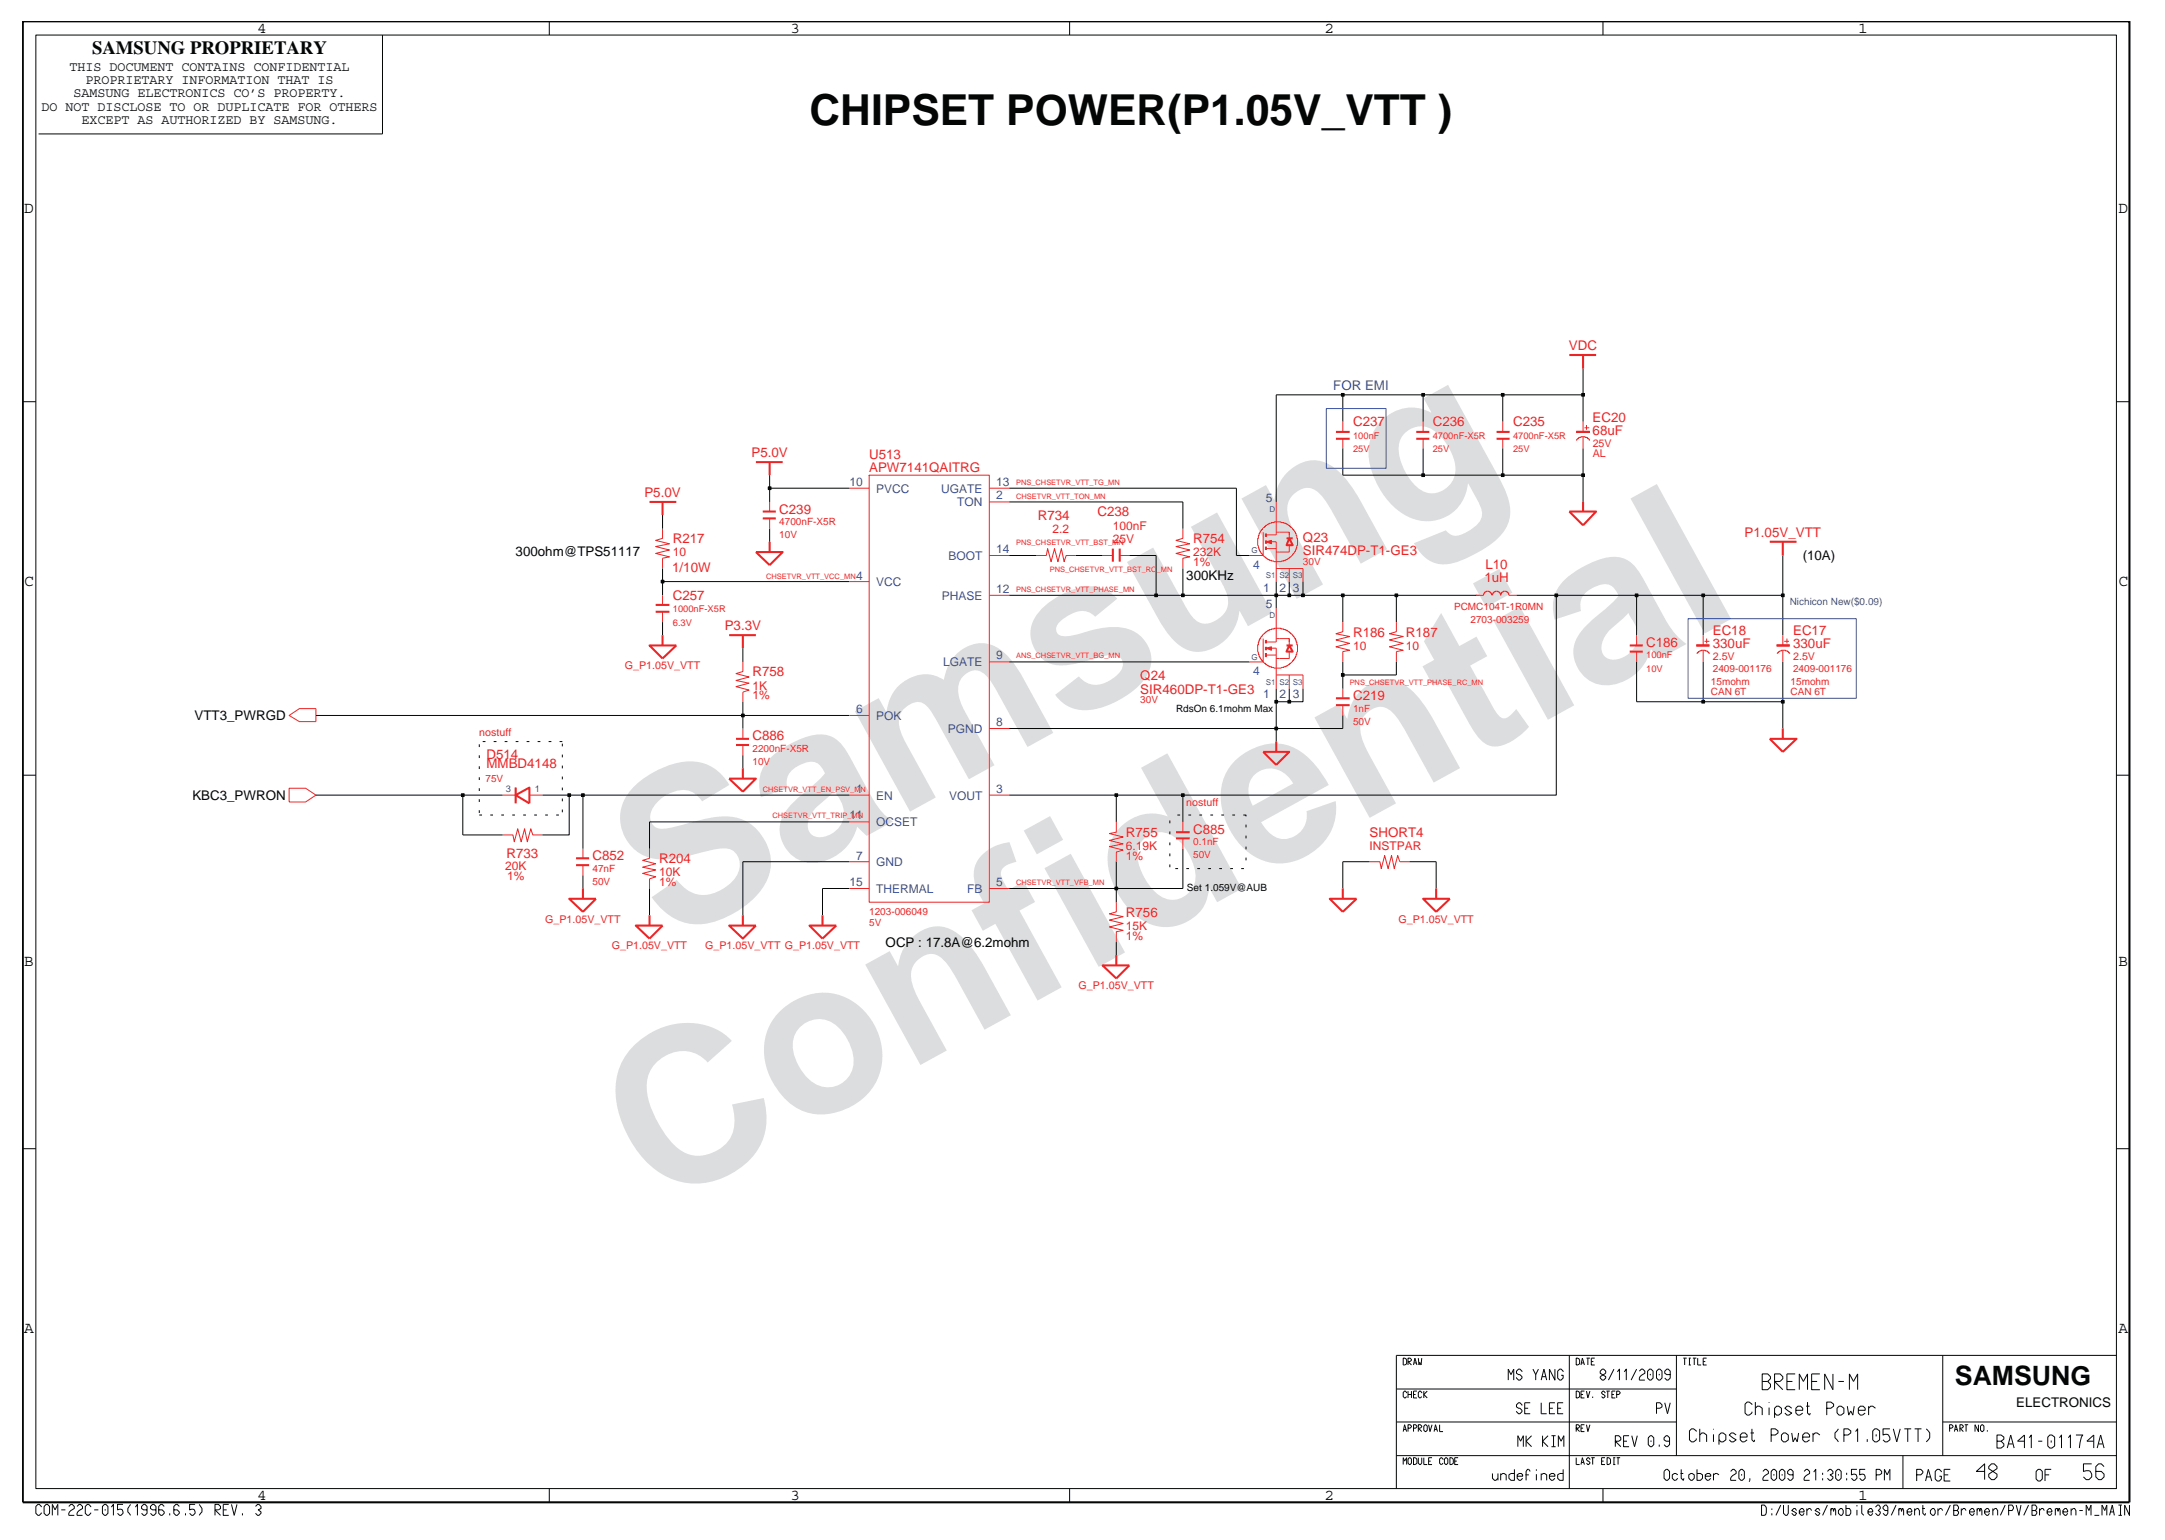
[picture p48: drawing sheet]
<svg xmlns="http://www.w3.org/2000/svg" width="267mm" height="190mm" viewBox="0 0 267 190" stroke-linecap="round" stroke-linejoin="round" font-family="sans-serif">
<defs><g id="words">
<g font-size="26.5" fill="#dcddde">
<text x="82.4" y="116.5" transform="rotate(-29 82.4 116.5)">Samsung</text>
<text x="81.1" y="149.2" transform="rotate(-29 81.1 149.2)">Confidential</text>
</g>
<text font-size="5.3" fill="#040505" x="99.8" y="15.4">CHIPSET POWER(P1.05V_VTT )</text>
<text font-size="3.3" fill="#040505" x="241.1" y="170.8">SAMSUNG</text>
<text font-size="2.3" fill="#040505" x="11.4" y="6.7">SAMSUNG PROPRIETARY</text>
<g font-size="2" fill="#040505">
<text x="31.8" y="4">4</text>
<text x="97.6" y="4">3</text>
<text x="163.4" y="4">2</text>
<text x="229.2" y="4">1</text>
<text x="3" y="26.2">D</text>
<text x="261.3" y="26.2">D</text>
<text x="3" y="72.3">C</text>
<text x="261.3" y="72.3">C</text>
<text x="3" y="119.2">B</text>
<text x="261.3" y="119.2">B</text>
<text x="3" y="164.4">A</text>
<text x="261.3" y="164.4">A</text>
<text x="31.8" y="185">4</text>
<text x="97.6" y="185">3</text>
<text x="163.4" y="185">2</text>
<text x="229.2" y="185">1</text>
</g>
<g font-size="1.6" fill="#040505">
<text x="8.6" y="8.8">THIS DOCUMENT CONTAINS CONFIDENTIAL</text>
<text x="9.1" y="12">SAMSUNG ELECTRONICS CO’S PROPERTY.</text>
<text x="10.5" y="10.4">PROPRIETARY INFORMATION THAT IS</text>
<text x="5.1" y="13.7">DO NOT DISCLOSE TO OR DUPLICATE FOR OTHERS</text>
<text x="10.1" y="15.3">EXCEPT AS AUTHORIZED BY SAMSUNG.</text>
<text x="63.6" y="68.5">300ohm@TPS51117</text>
<text x="146.3" y="71.6">300KHz</text>
<text x="222.4" y="69.1">(10A)</text>
<text x="24" y="88.8">VTT3_PWRGD</text>
<text x="23.7" y="98.6">KBC3_PWRON</text>
<text x="109.2" y="116.8">OCP : 17.8A@6.2mohm</text>
<text x="248.7" y="173.5">ELECTRONICS</text>
</g>
<g font-size="1.6" fill="#ec2426">
<text x="193.5" y="43.2">VDC</text>
<text x="166.9" y="52.6">C237</text>
<text x="176.7" y="52.6">C236</text>
<text x="186.6" y="52.6">C235</text>
<text x="196.4" y="53.7">68uF</text>
<text x="196.4" y="52">EC20</text>
<text x="92.7" y="56.3">P5.0V</text>
<text x="107.2" y="56.6">U513</text>
<text x="107.2" y="58.2">APW7141QAITRG</text>
<text x="79.5" y="61.2">P5.0V</text>
<text x="96.1" y="63.3">C239</text>
<text x="128" y="64.1">R734</text>
<text x="135.4" y="63.7">C238</text>
<text x="82.9" y="70.5">1/10W</text>
<text x="83" y="67">R217</text>
<text x="147.2" y="67">R754</text>
<text x="160.7" y="68.5">SIR474DP-T1-GE3</text>
<text x="160.7" y="66.8">Q23</text>
<text x="183.1" y="71.7">1uH</text>
<text x="183.2" y="70.1">L10</text>
<text x="215.2" y="66.2">P1.05V_VTT</text>
<text x="83" y="74">C257</text>
<text x="89.4" y="77.7">P3.3V</text>
<text x="92.8" y="83.4">R758</text>
<text x="140.7" y="83.8">Q24</text>
<text x="166.9" y="78.5">R186</text>
<text x="173.4" y="78.5">R187</text>
<text x="203.1" y="79.8">C186</text>
<text x="211.3" y="78.3">EC18</text>
<text x="211.3" y="79.9">330uF</text>
<text x="221.2" y="79.9">330uF</text>
<text x="221.2" y="78.3">EC17</text>
<text x="140.7" y="85.5">SIR460DP-T1-GE3</text>
<text x="166.9" y="86.3">C219</text>
<text x="60" y="94.7">MMBD4148</text>
<text x="60" y="93.6">D514</text>
<text x="92.8" y="91.3">C886</text>
<text x="62.5" y="105.8">R733</text>
<text x="73.1" y="106.1">C852</text>
<text x="81.3" y="106.4">R204</text>
<text x="138.9" y="103.2">R755</text>
<text x="147.2" y="102.8">C885</text>
<text x="168.9" y="103.2">SHORT4</text>
<text x="138.9" y="113">R756</text>
</g>
<text font-size="1.6" fill="#3a53a4" x="164.4" y="48.1">FOR EMI</text>
<g font-size="1.5" fill="#3a53a4">
<text x="104.8" y="60">10</text>
<text x="122.9" y="60">13</text>
<text x="108.1" y="60.7">PVCC</text>
<text x="116.1" y="60.7">UGATE</text>
<text x="118.1" y="62.4">TON</text>
<text x="122.9" y="61.6">2</text>
<text x="156.1" y="61.9">5</text>
<text x="105.6" y="71.5">4</text>
<text x="117" y="69">BOOT</text>
<text x="122.9" y="68.2">14</text>
<text x="154.6" y="70.1">4</text>
<text x="108.1" y="72.3">VCC</text>
<text x="116.2" y="74">PHASE</text>
<text x="122.9" y="73.1">12</text>
<text x="155.8" y="73">1</text>
<text x="156.1" y="75">5</text>
<text x="157.8" y="73">2</text>
<text x="159.4" y="73">3</text>
<text x="116.3" y="82.2">LGATE</text>
<text x="122.9" y="81.3">9</text>
<text x="154.6" y="83.2">4</text>
<text x="105.6" y="87.9">6</text>
<text x="108.1" y="88.8">POK</text>
<text x="122.9" y="89.5">8</text>
<text x="155.8" y="86.1">1</text>
<text x="157.8" y="86.1">2</text>
<text x="159.4" y="86.1">3</text>
<text x="116.9" y="90.4">PGND</text>
<text x="104.8" y="101">11</text>
<text x="105.6" y="97.7">1</text>
<text x="108.1" y="101.9">OCSET</text>
<text x="108.1" y="98.6">EN</text>
<text x="117.1" y="98.6">VOUT</text>
<text x="122.9" y="97.7">3</text>
<text x="105.6" y="106">7</text>
<text x="108.1" y="106.8">GND</text>
<text x="104.8" y="109.3">15</text>
<text x="108.1" y="110.1">THERMAL</text>
<text x="119.3" y="110.1">FB</text>
<text x="122.9" y="109.3">5</text>
</g>
<g font-size="1.5" fill="#ec2426">
<text x="129.8" y="65.7">2.2</text>
<text x="137.3" y="65.3">100nF</text>
<text x="83" y="68.6">10</text>
<text x="137.3" y="66.9">25V</text>
<text x="147.2" y="68.6">232K</text>
<text x="147.2" y="69.8">1%</text>
<text x="166.9" y="80.1">10</text>
<text x="173.4" y="80.1">10</text>
<text x="92.8" y="85">1K</text>
<text x="92.8" y="86.2">1%</text>
<text x="62.3" y="107.2">20K</text>
<text x="138.9" y="104.8">6.19K</text>
<text x="138.9" y="106">1%</text>
<text x="168.9" y="104.8">INSTPAR</text>
<text x="62.6" y="108.5">1%</text>
<text x="81.3" y="109.3">1%</text>
<text x="81.3" y="108.1">10K</text>
<text x="138.9" y="114.7">15K</text>
<text x="138.9" y="115.9">1%</text>
</g>
<g font-size="1.3" fill="#ec2426">
<text x="196.4" y="56.3">AL</text>
<text x="196.4" y="55.1">25V</text>
<text x="77.1" y="82.5">G_P1.05V_VTT</text>
<text x="211.3" y="81.4">2.5V</text>
<text x="221.2" y="81.4">2.5V</text>
<text x="59.1" y="90.7">nostuff</text>
<text x="146.3" y="99.4">nostuff</text>
<text x="67.3" y="113.8">G_P1.05V_VTT</text>
<text x="172.5" y="113.8">G_P1.05V_VTT</text>
<text x="75.5" y="117.1">G_P1.05V_VTT</text>
<text x="87" y="117.1">G_P1.05V_VTT G_P1.05V_VTT</text>
<text x="133" y="122">G_P1.05V_VTT</text>
</g>
<g font-size="1.2" fill="#ec2426">
<text x="166.9" y="55.7">25V</text>
<text x="166.9" y="54.1">100nF</text>
<text x="176.7" y="54.1">4700nF-X5R</text>
<text x="176.7" y="55.7">25V</text>
<text x="186.6" y="55.7">25V</text>
<text x="186.6" y="54.1">4700nF-X5R</text>
<text x="96.1" y="64.8">4700nF-X5R</text>
<text x="96.1" y="66.4">10V</text>
<text x="160.7" y="69.7">30V</text>
<text x="83" y="77.1">6.3V</text>
<text x="83" y="75.4">1000nF-X5R</text>
<text x="179.3" y="75.3">PCMC104T-1R0MN</text>
<text x="181.4" y="76.8">2703-003259</text>
<text x="203" y="82.8">10V</text>
<text x="203" y="81.2">100nF</text>
<text x="211.3" y="82.8">2409-001176</text>
<text x="221.2" y="82.8">2409-001176</text>
<text x="140.7" y="86.7">30V</text>
<text x="166.9" y="87.8">1nF</text>
<text x="166.9" y="89.4">50V</text>
<text x="211" y="85.7">CAN 6T</text>
<text x="211" y="84.5">15mohm</text>
<text x="220.8" y="85.7">CAN 6T</text>
<text x="220.9" y="84.5">15mohm</text>
<text x="92.8" y="94.3">10V</text>
<text x="92.8" y="92.7">2200nF-X5R</text>
<text x="59.9" y="96.4">75V</text>
<text x="73.1" y="107.6">47nF</text>
<text x="147.2" y="105.8">50V</text>
<text x="147.2" y="104.3">0.1nF</text>
<text x="73.1" y="109.1">50V</text>
<text x="107.2" y="112.9">1203-006049</text>
<text x="107.2" y="114.1">5V</text>
</g>
<g font-size="1.2" fill="#3a53a4">
<text x="220.7" y="74.6">Nichicon New($0.09)</text>
<text x="62.4" y="97.7">3</text>
<text x="66" y="97.7">1</text>
</g>
<g font-size="1.2" fill="#040505">
<text x="145.1" y="87.8">RdsOn 6.1mohm Max</text>
<text x="146.4" y="109.9">Set 1.059V@AUB</text>
</g>
<g font-size="1" fill="#3a53a4">
<text x="156.6" y="63.1">D</text>
<text x="154.4" y="68.2">G</text>
<text x="156.1" y="71.3">S1</text>
<text x="157.8" y="71.3">S2 S3</text>
<text x="156.6" y="76.2">D</text>
<text x="154.4" y="81.4">G</text>
<text x="156.1" y="84.4">S1</text>
<text x="157.8" y="84.4">S2 S3</text>
</g>
<g font-size=".9" fill="#ec2426">
<text x="125.3" y="59.9">PNS_CHSETVR_VTT_TG_MN</text>
<text x="125.3" y="61.5">CHSETVR_VTT_TON_MN</text>
<text x="94.5" y="71.4">CHSETVR_VTT_VCC_MN</text>
<text x="125.3" y="67.2">PNS_CHSETVR_VTT_BST_MN</text>
<text x="129.5" y="70.5">PNS_CHSETVR_VTT_BST_RC_MN</text>
<text x="125.3" y="73">PNS_CHSETVR_VTT_PHASE_MN</text>
<text x="125.3" y="81.2">ANS_CHSETVR_VTT_BG_MN</text>
<text x="166.5" y="84.5">PNS_CHSETVR_VTT_PHASE_RC_MN</text>
<text x="94.1" y="97.6">CHSETVR_VTT_EN_PSV_MN</text>
<text x="95.3" y="100.9">CHSETVR_VTT_TRIP_MN</text>
<text x="125.3" y="109.1">CHSETVR_VTT_VFB_MN</text>
</g>
</g></defs>
<path d="M156.1 78.9v.4M156.1 79.8v.4M158.7 79.6h.7M156.1 80.5v.5M71.1 106.7h1.6M71.1 105.8h1.6" fill="none" stroke="#ec2426" stroke-width=".25"/>
<path d="M155.8 78.7v2.9h-1.7M156.1 80.8h1.3M71.9 104.7v1.1M71.9 106.7v1.3" fill="none" stroke="#ec2426" stroke-width=".12"/>
<path d="M156.1 79.9l.7-.1v.4z" fill="#ec2426"/>
<g fill="none" stroke="#ec2426" stroke-width=".12">
<path d="M194.4 54.3l.4-.4h.2h.8l.3 .4M195.3 52v1.3M195.3 53.9v1.4M195.4 52.8h.6M195.7 52.4v.6M155.6 78.5l.5-.6 .3-.1v-.1l.4-.1h.4v-.1h.8v.1h.3l.5 .1v.1l.2 .1 .6 .6 .1 .2h.1v.2h.1v.3h.1v1.2l-.2 .7h-.1l-.1 .3-.6 .6h-.2v.1h-.2v.1h-.3v.1l-1.1 .1-.8-.3v-.1h-.3l-.5-.6-.1-.3h-.1v-.2h-.1v-.2h-.1l-.1-.3v-.9h.1v-.3h.1v-.3h.1v-.2h.1zM155.8 65.6v2.9h-1.7M156.1 79.9l.7-.1v.4zM156.1 67.7h1.3M156.6 79.9h.8v5M157.4 75v4.2h-1.3M157.4 78.7h1.6v.9"/>
<path d="M159 78.7v.5M210.1 78.3v1.3M210.2 79.1h.6M210.5 78.7v.6M157.4 83.2h3.3v1.7M159 83.2v1.7M159 80.4v.8h-1.6M209.3 80.6l.2-.2 .3-.1v-.1l.8 .1 .2 .3M210.1 80.2v1.4"/>
</g>
<path d="M194.4 53.3h1.7M156.1 65.8v.4M156.1 66.6v.5M156.1 67.4v.4M158.7 66.4h.7M159 79.6l.4 .8h-.7zM209.2 79.6h1.6" fill="none" stroke="#ec2426" stroke-width=".25"/>
<path d="M156.1 66.8l.7-.2v.5z" fill="#ec2426"/>
<g fill="none" stroke="#ec2426" stroke-width=".12">
<path d="M107.2 58.6h14.8v52.7h-14.8zM107.2 58.6v.1M165.6 52v1.3M165.6 54.1v1.2M175.5 52v1.3M175.5 54.1v1.2M185.4 52v1.3M185.4 54.1v1.2M81.7 65.2v1.2l-.8 .2 1.7 .5-1.7 .3 1.7 .4-1.7 .4 1.7 .5-.9 .1v1.3M81.7 73.4v1.2M81.7 75.4v1.3M94.9 61.9v1.2"/>
<path d="M94.9 63.9v1.3M104.8 60.2h2.4M104.8 71.7h2.4M122 61.9h2.5M122 73.4h2.5M122 68.5h2.5M122 60.2h2.5M127.8 68.5h1.3l.1-.8 .4 1.6 .5-1.6 .4 1.6 .4-1.6 .4 1.6 .2-.8h1.2M136 68.5h1.3M138.1 68.5h1.2M145.9 65.2v1.2l-.8 .2 1.6 .5-1.6 .3 1.6 .4-1.6 .4 1.6 .5-.8 .1v1.3M156 64.9l.4-.2v-.1h.2v-.1l.6-.1h1.1v.1h.3v.1h.2v.1l.2 .1 .5 .5 .2 .3h.1v.2h.1v.2h.1v1.2v.4h-.1v.2h-.1v.2h-.1l-.1 .2-.6 .6-.2 .1v.1h-.2v.1h-.3v.1h-.2l-.1 .1h-.8l-.1-.1a2.02 2.02 0 0 1-1.4-.9l-.1-.1-.1-.2h-.1v-.2h-.1v-.2h-.1l-.1-1.2h.1v-.4h.1l.1-.4h.1l.1-.2z"/>
<path d="M156.1 66.8l.7-.2v.5zM156.6 66.8h.8v4.9M157.4 61.9v4.1h-1.3M157.4 70.1h3.3v1.6M157.4 65.6h1.6v.8M159 65.6v.4M159 70.1v1.6M159 67.2v.9h-1.6M165.6 76.7v1.2l-.8 .3 1.7 .3-1.7 .4 1.7 .4-1.7 .5 1.7 .4-.9 .2v1.2M172.2 76.7v1.2l-.8 .3 1.7 .3-1.7 .4 1.7 .4-1.7 .5 1.7 .4-.9 .2v1.2M182.1 73.4h.9l.1-.3 .2-.1v-.1l.5 .1 .1 .2h.1v.2M182.1 73.4h.4"/>
<path d="M184.1 73.4l.1-.3 .2-.1v-.1l.5 .1 .1 .2h.1v.2l.1-.3 .2-.1v-.1l.5 .1 .1 .2h.1v.2h.9M201.9 78.3v1.3M219.9 78.3v1.3M220.1 79.1h.6M220.4 78.7v.6M35.7 97.2h2l1.3 .8-1.3 .9h-2zM35.7 88.2l1.2-.8h2.1v1.6h-2.1zM62 98h1.6M63.6 97.1v1.6M65.3 98h1.6M91.6 81.6v1.2l-.8 .3 1.6 .4-1.6 .4 1.6 .3-1.6 .5 1.6 .4-.8 .2v1.2M91.6 89.8v1.3"/>
<path d="M91.6 91.9v1.2M104.8 88.2h2.4M104.8 98h2.4M122 89.8h2.5M122 98h2.5M122 81.6h2.5M165.6 84.9v1.2M165.6 87v1.2M201.9 80.4v1.2M219.2 80.6l.2-.2 .3-.1v-.1l.8 .1 .2 .3M219.9 80.2v1.4M62 103h1.3l.1 .8 .5-1.6 .4 1.6 .4-1.6 .3 1.6 .5-1.6 .2 .8h1.2"/>
<path d="M80.1 104.7v1.1l-.8 .3 1.6 .4-1.6 .4 1.6 .4-1.6 .4 1.6 .4-.8 .3v1.2M104.8 101.4h2.4M104.8 109.6h2.4M104.8 106.3h2.4M122 109.6h2.5M137.7 111.3v1.1l-.9 .3 1.7 .3-1.7 .5 1.7 .4-1.7 .4 1.7 .4-.8 .2v1.3M137.7 101.4v1.2l-.9 .2 1.7 .4-1.7 .4 1.7 .5-1.7 .3 1.7 .4-.8 .3v1.2M145.9 101.4v1.2M145.9 103.4v1.3M168.9 106.3h1.3l.2 .8 .4-1.6 .4 1.6 .4-1.6 .4 1.6 .4-1.6 .3 .8h1.1"/>
</g>
<g fill="none" stroke="#ec2426" stroke-width=".25">
<path d="M93.2 57h3.3M94.9 57v1.6M164.8 54.1h1.7M164.8 53.3h1.7M174.7 54.1h1.6M174.7 53.3h1.6M184.6 54.1h1.6M184.6 53.3h1.6M193.6 43.8h3.3M195.3 43.8v1.7M80.1 61.9h3.3M80.1 79.6h3.3l-1.7 1.6z"/>
<path d="M80.9 74.6h1.7M80.9 75.4h1.7M81.7 61.9v1.6M81.7 78.3v1.3M89.9 78.3h3.3M91.6 78.3v1.6M93.2 68.1h3.3l-1.6 1.6zM94.1 63.9h1.6M94.1 63.1h1.6M94.9 66.8v1.3M137.3 67.7v1.6M138.1 67.7v1.6"/>
<path d="M159 66.4l.4 .8h-.7zM193.6 63.1h3.3l-1.6 1.7zM195.3 61.9v1.2M201 79.6h1.6M218.3 66.8h3.3M219.1 79.6h1.6M219.9 66.8v1.7M63.6 98l1.7-.9v2zM63.6 97.1v2M89.9 96h3.3l-1.6 1.6zM90.8 91.9h1.6M90.8 91.1h1.6"/>
<path d="M91.6 94.7v1.3M155.8 92.7h3.2l-1.6 1.6zM157.4 91.4v1.3M164.8 87h1.7M164.8 86.1h1.7M201 80.4h1.6M218.3 91.1h3.3l-1.7 1.6zM219.9 89.8v1.3M70.2 110.8h3.3l-1.6 1.6zM71.9 109.6v1.2M78.4 114.1h3.3l-1.6 1.6zM80.1 112.9v1.2"/>
<path d="M89.9 114.1h3.3l-1.6 1.6zM91.6 112.9v1.2M99.8 114.1h3.3l-1.7 1.6zM101.4 112.9v1.2M136 119h3.3l-1.6 1.7zM137.7 117.8v1.2M145.1 103.4h1.6M145.1 102.6h1.6M164 110.8h3.3l-1.7 1.6zM165.6 109.6v1.2M175.5 110.8h3.3l-1.7 1.6zM177.1 109.6v1.2"/>
</g>
<path d="M71.9 108v1.6M80.1 109.6v3.3M91.6 106.3v6.6M104.8 109.6h-3.4v3.3M124.5 109.6h13.2v1.7M137.7 116.2v1.6" fill="none" stroke="#040505" stroke-width=".12"/>
<path d="M137.5 109.4h.4v.3h-.4z" fill="#040505"/>
<path d="M39 98h18.1v5h4.9M70.2 98v5h-3.3M71.9 98v6.7M137.7 98v3.4M145.9 98v3.4M91.6 106.3h13.2M104.8 101.4h-24.7v3.3M137.5 109.4h.4v.3h-.4zM145.9 104.7v4.9h-8.2v-3.3M168.9 106.3h-3.3v3.3M173.8 106.3h3.3v3.3" fill="none" stroke="#040505" stroke-width=".12"/>
<path d="M56.9 97.9h.4v.3h-.4z" fill="#040505"/>
<path d="M56.9 97.9h.4v.3h-.4zM57.1 98h4.9M66.9 98h3.3" fill="none" stroke="#040505" stroke-width=".12"/>
<path d="M70 97.9h.4v.3h-.4z" fill="#040505"/>
<path d="M70 97.9h.4v.3h-.4zM70.2 98h1.7" fill="none" stroke="#040505" stroke-width=".12"/>
<path d="M71.7 97.9h.4v.3h-.4z" fill="#040505"/>
<path d="M71.7 97.9h.4v.3h-.4zM71.9 98h32.9M124.5 98h13.2" fill="none" stroke="#040505" stroke-width=".12"/>
<path d="M137.5 97.9h.4v.3h-.4z" fill="#040505"/>
<path d="M137.5 97.9h.4v.3h-.4zM137.7 98h8.2" fill="none" stroke="#040505" stroke-width=".12"/>
<path d="M145.7 97.9h.4v.3h-.4z" fill="#040505"/>
<path d="M192 73.4v24.6h-46.1M91.6 88.2v1.6M91.6 93.1v1.6M124.5 89.8h32.9v1.6M145.7 97.9h.4v.3h-.4z" fill="none" stroke="#040505" stroke-width=".12"/>
<path d="M157.2 89.7h.4v.3h-.4z" fill="#040505"/>
<path d="M39 88.2h52.6M157.2 89.7h.4v.3h-.4zM157.4 86.5v3.3h8.2v-1.6M219.9 86.5v3.3" fill="none" stroke="#040505" stroke-width=".12"/>
<path d="M91.5 88.1h.3v.3h-.3z" fill="#040505"/>
<path d="M91.5 88.1h.3v.3h-.3zM91.6 86.5v1.7h13.2" fill="none" stroke="#040505" stroke-width=".12"/>
<path d="M157.2 86.4h.4v.3h-.4z" fill="#040505"/>
<path d="M157.2 86.4h.4v.3h-.4zM157.4 84.9v1.6h1.6" fill="none" stroke="#040505" stroke-width=".12"/>
<path d="M158.9 86.4h.3v.3h-.3z" fill="#040505"/>
<path d="M158.9 86.4h.3v.3h-.3zM159 84.9v1.6h1.7v-1.6M201.9 81.6v4.9h8.2" fill="none" stroke="#040505" stroke-width=".12"/>
<path d="M209.9 86.4h.3v.3h-.3z" fill="#040505"/>
<path d="M209.9 86.4h.3v.3h-.3zM210.1 81.6v4.9h9.8" fill="none" stroke="#040505" stroke-width=".12"/>
<path d="M219.7 86.4h.4v.3h-.4z" fill="#040505"/>
<path d="M165.6 83.2v1.7M219.7 86.4h.4v.3h-.4zM219.9 81.6v4.9" fill="none" stroke="#040505" stroke-width=".12"/>
<path d="M165.5 83.1h.3v.3h-.3z" fill="#040505"/>
<g fill="none" stroke="#040505" stroke-width=".12">
<path d="M81.7 71.7v1.7M81.7 76.7v1.6M91.6 79.9v1.7M124.5 73.4h18.1M157.4 73.4v1.6M165.6 73.4v3.3M172.2 73.4v3.3M201.9 73.4v4.9M210.1 73.4v4.9M219.9 73.4v4.9M124.5 81.6h29.6M165.5 83.1h.3v.3h-.3z"/>
<path d="M172.2 81.6v1.6h-6.6v-1.6"/>
</g>
<path d="M142.4 73.2h.4v.4h-.4z" fill="#040505"/>
<path d="M142.4 73.2h.4v.4h-.4zM142.6 68.5v4.9h3.3" fill="none" stroke="#040505" stroke-width=".12"/>
<path d="M145.7 73.2h.4v.4h-.4z" fill="#040505"/>
<path d="M145.7 73.2h.4v.4h-.4zM145.9 70.1v3.3h11.5" fill="none" stroke="#040505" stroke-width=".12"/>
<path d="M157.2 73.2h.4v.4h-.4z" fill="#040505"/>
<path d="M157.2 73.2h.4v.4h-.4zM157.4 71.7v1.7h1.6" fill="none" stroke="#040505" stroke-width=".12"/>
<path d="M158.9 73.2h.3v.4h-.3z" fill="#040505"/>
<path d="M158.9 73.2h.3v.4h-.3zM159 71.7v1.7h1.7" fill="none" stroke="#040505" stroke-width=".12"/>
<path d="M160.5 73.2h.4v.4h-.4z" fill="#040505"/>
<path d="M160.5 73.2h.4v.4h-.4zM160.7 71.7v1.7h4.9" fill="none" stroke="#040505" stroke-width=".12"/>
<path d="M165.5 73.2h.3v.4h-.3z" fill="#040505"/>
<path d="M165.5 73.2h.3v.4h-.3zM165.6 73.4h6.6" fill="none" stroke="#040505" stroke-width=".12"/>
<path d="M172.1 73.2h.3v.4h-.3z" fill="#040505"/>
<path d="M172.1 73.2h.3v.4h-.3zM172.2 73.4h9.9M187 73.4h5" fill="none" stroke="#040505" stroke-width=".12"/>
<path d="M191.8 73.2h.3v.4h-.3z" fill="#040505"/>
<path d="M191.8 73.2h.3v.4h-.3zM192 73.4h9.9" fill="none" stroke="#040505" stroke-width=".12"/>
<path d="M201.7 73.2h.3v.4h-.3z" fill="#040505"/>
<path d="M201.7 73.2h.3v.4h-.3zM201.9 73.4h8.2" fill="none" stroke="#040505" stroke-width=".12"/>
<path d="M209.9 73.2h.3v.4h-.3z" fill="#040505"/>
<path d="M209.9 73.2h.3v.4h-.3zM210.1 73.4h9.8" fill="none" stroke="#040505" stroke-width=".12"/>
<path d="M219.7 73.2h.4v.4h-.4z" fill="#040505"/>
<path d="M219.7 73.2h.4v.4h-.4zM219.9 68.5v4.9" fill="none" stroke="#040505" stroke-width=".12"/>
<path d="M81.6 71.5h.3v.4h-.3z" fill="#040505"/>
<path d="M157.4 48.7v13.2M195.3 58.6v3.3M81.6 71.5h.3v.4h-.3zM81.7 70.1v1.6h23.1M81.7 63.5v1.7M94.9 60.2v1.7M94.9 65.2v1.6M124.5 68.5h3.3M124.5 61.9h21.4v3.3M132.7 68.5h3.3M139.3 68.5h3.3M152.5 60.2v8.3h1.6" fill="none" stroke="#040505" stroke-width=".12"/>
<path d="M94.8 60h.3v.4h-.3z" fill="#040505"/>
<path d="M94.9 58.6v1.6h9.9M165.6 55.3v3.3h9.9M94.8 60h.3v.4h-.3zM124.5 60.2h28" fill="none" stroke="#040505" stroke-width=".12"/>
<path d="M175.4 58.4h.3v.4h-.3z" fill="#040505"/>
<path d="M175.4 58.4h.3v.4h-.3zM175.5 55.3v3.3h9.9" fill="none" stroke="#040505" stroke-width=".12"/>
<path d="M185.2 58.4h.3v.4h-.3z" fill="#040505"/>
<path d="M185.2 58.4h.3v.4h-.3zM185.4 55.3v3.3h9.9" fill="none" stroke="#040505" stroke-width=".12"/>
<path d="M195.1 58.4h.3v.4h-.3z" fill="#040505"/>
<path d="M157.4 48.7h8.2v3.3M175.5 48.7v3.3M185.4 48.7v3.3M195.1 58.4h.3v.4h-.3zM195.3 48.7v3.3M195.3 55.3v3.3" fill="none" stroke="#040505" stroke-width=".12"/>
<path d="M165.5 48.5h.3v.4h-.3z" fill="#040505"/>
<path d="M165.5 48.5h.3v.4h-.3zM165.6 48.7h9.9" fill="none" stroke="#040505" stroke-width=".12"/>
<path d="M175.4 48.5h.3v.4h-.3z" fill="#040505"/>
<path d="M175.4 48.5h.3v.4h-.3zM175.5 48.7h9.9" fill="none" stroke="#040505" stroke-width=".12"/>
<path d="M185.2 48.5h.3v.4h-.3z" fill="#040505"/>
<path d="M185.2 48.5h.3v.4h-.3zM185.4 48.7h9.9" fill="none" stroke="#040505" stroke-width=".12"/>
<path d="M195.1 48.5h.3v.4h-.3z" fill="#040505"/>
<g fill="none" stroke="#040505" stroke-width=".12">
<path d="M4.4 4.3h256.6v179.3h-256.6zM47.2 4.3v12.2h-42.4M67.8 2.6v1.7M131.9 2.6v1.7M197.7 2.6v1.7M2.8 49.5h1.6M195.1 48.5h.3v.4h-.3zM195.3 45.5v3.2M261 49.5h1.7M2.8 95.6h1.6M59.1 91.8v.3M59.1 93.1v.4"/>
<path d="M59.1 94.5v.3M59.1 95.8v.4M59.1 97.2v.3M59.1 98.6v.3M59.1 99.9v.4M59.5 91.4h.4M60.9 91.4h.3M62.2 91.4h.4M63.6 91.4h.3M65 91.4h.3M66.3 91.4h.4M67.7 91.4h.3"/>
<path d="M69 91.4h.4M69.4 91.7v.3M69.4 93.1v.3M69.4 94.4v.3M69.4 95.8v.3M69.4 97.1v.4M69.4 98.5v.3M69.4 99.8v.4M261 95.6h1.7M59.1 100.5h.4M60.5 100.5h.3M61.8 100.5h.4"/>
<path d="M63.2 100.5h.3M64.5 100.5h.4M65.9 100.5h.3M67.2 100.5h.4M68.6 100.5h.3M144.3 101.2v.3M144.3 102.5v.4M144.3 103.9v.3M144.3 105.2v.4M144.3 106.6v.3M145 107.1h.3M145.2 100.5h.4"/>
<path d="M146.3 107.1h.4M146.6 100.5h.3M147.7 107.1h.3M147.9 100.5h.4M149 107.1h.4M149.3 100.5h.3M150.4 107.1h.3M150.6 100.5h.4M151.7 107.1h.4M152 100.5h.3M153.1 107.1h.3M153.4 100.5h.3v.2"/>
<path d="M153.7 101.7v.3M153.7 103v.4M153.7 104.4v.3M153.7 105.8v.3M2.8 141.7h1.6M261 141.7h1.7M172.2 175.3h34.6M172.2 179.5h88.8M172.2 171.3h34.6M173.1 176.5l.1-.8 .3 .8M173.1 167.5l.3 .1 .1 .1v.5l-.3 .1h-.1zM173.2 176.3h.2"/>
<path d="M173.5 171.8l-.2-.3-.2 .2v.5l.1 .2 .3-.2M173.7 172h.4M173.7 179.9l.1-.1 .3 .1v.5l-.2 .2-.2-.2zM173.7 176.1h.2l.2-.2-.2-.2h-.2v.8M173.7 171.5v.9M173.7 168.3v-.8h.2l.2 .1-.2 .3h-.2l.4 .4M174.1 171.5v.9M174.3 172h.3M174.3 179.8h.4l.1 .2v.4l-.3 .2h-.2zM174.3 176.1h.3l.2-.2-.2-.2h-.3v.8M174.3 168.3l.2-.8 .3 .8M174.4 168.1h.3"/>
<path d="M174.8 171.5h-.5v.9h.5M174.9 176.5v-.8h.3l.2 .2-.2 .2h-.3l.5 .4M174.9 179.8v.6l.2 .2 .3-.2v-.6M174.9 167.5l.1 .8 .1-.3 .2 .3 .1-.8M175.4 171.8l-.2-.3-.3 .2v.5l.2 .2 .3-.2M175.6 179.8v.8h.4M175.6 171.5v.9M175.8 175.7l.2 .2v.5l-.1 .1-.3-.1v-.5zM176 171.5l-.4 .5 .4 .4M176.2 175.7l.2 .8 .2-.8M176.6 179.8h-.4v.8h.4M176.9 176.5l.2-.8 .2 .8"/>
<path d="M177 176.3h.2M177.6 175.7v.8h.4M178.3 179.8l.3 .1v.5l-.2 .2-.2-.2v-.5zM178.8 179.8h.4l.1 .2v.4l-.3 .2h-.2zM179.9 179.8h-.5v.8h.5M186.7 170.2v-1.4l-.3 .7-.4-.7v1.4M187.7 173.3l-.2-.3h-.2l-.3 .2v.3l.3 .2h.2l.2 .2v.2l-.2 .2h-.2l-.3-.3M187.7 169.2l-.2-.4h-.2l-.3 .3v.2l.3 .2h.2l.2 .3v.1l-.2 .3h-.2l-.3-.4M187.9 178.4v-1.4l-.3 .7-.4-.7v1.4M188.1 173.7h.4M188.2 177v1.4M188.7 173h-.6v1.3h.6"/>
<path d="M188.9 177l-.7 .7 .7 .7M189.1 168.8l.3 .7v.7M189.8 168.8l-.4 .7M190.1 173v1.3h.7M190.1 170.2l.3-1.4 .4 1.4M190.2 169.8h.5M190.3 177v1.4M190.9 177l-.6 .7 .6 .7M191.1 173.7h.4M191.4 177h.5M191.4 178.4h.5M191.6 177v1.4"/>
<path d="M191.8 168.8v1.4l-.7-1.4v1.4M191.8 173h-.7v1.3h.7M192.1 173.7h.5M192.8 173h-.7v1.3h.7M192.8 169.2l-.2-.4h-.2l-.3 .3v.8l.3 .3h.2l.2-.3v-.3h-.2M192.9 178.4v-1.4l-.3 .7-.4-.7v1.4M193.6 167.1v16.5M194.4 171.5l.4 .1v.2v.4l-.2 .2h-.2zM194.4 167.5l.4 .1v.1v.5l-.2 .1h-.2zM194.4 179.8v.8h.4M194.4 176.5v-.8h.3l.1 .2-.1 .2h-.3l.4 .4M195 168.3l.2-.8 .2 .8"/>
<path d="M195 172h.3M195 176.1h.3M195.1 168.1h.2M195.4 171.5h-.4v.9h.4M195.4 175.7h-.4v.8h.4M195.7 171.5l.2 .9 .2-.9M195.7 175.7l.2 .8 .2-.8M195.7 167.5h.4M195.9 167.5v.8M196.3 167.9h.2M196.3 179.8h.4M196.4 172.2v.2"/>
<path d="M196.4 179.8v.8M196.7 167.5h-.4v.8h.4M197.4 169.1l.2-.3h.2l.3 .3v.2l-.7 .5v.1l.2 .3h.2l.3-.3v-.1l-.7-.5zM198 171.8l-.2-.3-.3 .2 .5 .4-.2 .3-.3-.2M198 179.8h-.5v.8h.5M198.1 171.5h.5M198.2 179.8h.4v.2v.4l-.2 .2h-.2zM198.3 171.5v.9M198.8 172h.3M199 179.8h.2M199.1 179.8v.8M199.1 168.8l-.7 1.4"/>
<path d="M199.2 178.4v-1.4h.5l.2 .3v.3l-.2 .1h-.5l.7 .7M199.2 171.5h-.4v.9h.4M199.4 172h.3l.1-.3-.1-.2h-.3v.9M199.4 179.8h.4M199.5 169.2l.2-.4v1.4M199.6 179.8v.8M200.3 177.7h.4M200.3 169.2l.3-.4v1.4M200.9 177h-.6v1.4h.6M201.3 177l.3 1.4 .3-1.4M201.9 168.8l-.7 1.4M202.2 169.1l.3-.3h.1l.3 .3v.2l-.4 .3-.3 .3v.3h.7"/>
<path d="M203.2 169.1l.3-.3h.1l.3 .3v.8l-.3 .3h-.1l-.3-.3zM203.3 177.3l.3-.3h.1l.3 .3v.8l-.3 .3h-.1l-.3-.3zM203.6 169.4v.2M203.6 177.6v.2M204.3 169.1l.3-.3h.1l.3 .3v.8l-.3 .3h-.1l-.3-.3zM204.3 173.7h.4l.3-.2v-.3l-.3-.2h-.4v1.3M204.7 169.4v.2M204.7 178.1v.3M205.3 173l.4 1.3 .3-1.3M205.9 177.7h-.4l-.2-.1v-.3l.2-.3h.2l.2 .3v.8l-.2 .3h-.2l-.2-.3M206 169.5h-.4l-.3-.2v-.2l.3-.3h.2l.2 .3v.8l-.2 .3h-.2l-.3-.3M206.8 167.1v12.4"/>
<path d="M207.6 167.5h.4M207.8 167.5v.8M208.3 167.5h.3M208.3 168.3h.3M208.4 167.5v.8M208.8 167.5h.4M209 167.5v.8M209.2 176.5l-.3-.3h-.3l-.2 .2v1.1l.2 .3h.3l.3-.3v-.1M209.4 167.5v.8h.4M209.7 177l.2-.3h.3l.3 .3v.8M209.7 176.2v1.6M210.1 167.9h.2"/>
<path d="M210.5 167.5h-.4v.8h.4M211.3 176.2v.1M211.3 176.9v.9M212 177.5l.3 .3h.2l.4-.3v-.5l-.4-.3h-.2l-.3 .3v1.1M214.1 177l-.3-.3h-.3l-.2 .3 .8 .5-.3 .3h-.3l-.2-.3M214.6 177.2h.9v-.2l-.3-.3h-.3l-.3 .3v.6l.3 .2h.3l.3-.2M215.9 176.7h.4M216.1 173.2l-.4-.3h-.2l-.3 .2v1.1l.3 .3h.2l.4-.3v-.1M216.1 176.2v1.4l.2 .2 .1-.2M216.5 173.7l.3-.3h.2l.4 .3v.8M216.5 172.9v1.6M217.4 169.4h.6l.4 .4v.2l-.4 .4 .4 .3v.3l-.4 .4h-.6z"/>
<path d="M217.4 170.4h.6M218.2 172.9v.1M218.2 173.6v.9M218.5 177h.5l.3-.3v-.3l-.3-.2h-.5v1.6M218.9 174.2l.2 .3h.3l.3-.3v-.5l-.3-.3h-.3l-.2 .3v1.1M218.9 171.4v-2h.7l.3 .4v.2l-.3 .4h-.7l1 1M220 176.7h.2l.4 .3v.5l-.4 .3h-.2l-.3-.3v-.5zM220.4 170.4h.7M221 173.7l-.3-.3h-.3l-.2 .3 .8 .5-.3 .3h-.3l-.2-.3M221 176.7l.2 1.1 .2-.5 .3 .5 .1-1.1M221.4 169.4h-1v2h1M221.5 173.9h.9v-.2l-.3-.3h-.3l-.3 .3v.5l.3 .3h.2l.4-.3"/>
<path d="M222.4 177.2h.8v-.2l-.3-.3h-.3l-.2 .3v.6l.2 .2h.3l.3-.2M222.8 173.4h.4M222.9 172.9v1.3l.3 .3 .1-.3M222.9 171.4v-2l-.5 1-.5-1v2M223.5 170.4h.6M223.6 176.7v1.1M223.6 177l.3-.3h.2l.4 .3M224.5 169.4h-1v2h1M225.3 173.7h.5l.4-.3v-.3l-.4-.2h-.5v1.6M226.1 169.4v2l-1-2v2M226.6 173.7l.2-.3h.3l.3 .3v.5l-.3 .3h-.3l-.2-.3zM226.8 170.4h.6"/>
<path d="M226.8 176.2l-.5 .5v.6l.5 .5M227.4 177h.5l.4-.3v-.3l-.4-.2h-.5v1.6M227.9 173.4l.1 1.1 .3-.5 .2 .5 .2-1.1M228.9 176.5l.2-.3v1.6M229.1 171.4v-2l-.5 1-.5-1v2M229.2 173.9h.9v-.2l-.3-.3h-.3l-.3 .3v.5l.3 .3h.2l.4-.3M230.3 177.5v.3M230.5 173.4v1.1M230.5 173.7l.2-.3h.3l.3 .3M231 176.4l.2-.2h.3l.3 .2v1.2l-.3 .2h-.3l-.2-.2zM231.4 176.9v.2M233.1 176.2h-.8v.8l.5-.1 .1 .1 .2 .3v.2l-.3 .3h-.3l-.2-.3"/>
<path d="M233.5 176.2l.5 1.6 .4-1.6M234.7 179.5v4.1M234.9 176.2h.8M235.3 176.2v1.6M236.2 176.2h.8M236.6 176.2v1.6M237.6 176.2l.4 .5v.6l-.4 .5M239.6 175.3h21.4M239.6 167.1v12.4M240.5 176.1h.2l.2-.2-.2-.2h-.2v.8M241.1 176.5l.1-.8 .3 .8M241.1 176.3h.3"/>
<path d="M241.7 176.5v-.8h.3l.2 .2-.2 .2h-.3l.5 .4M242.3 175.7h.5M242.5 175.7v.8M244 175.7v.8l-.4-.8v.8M244.3 175.9l.2-.2 .2 .2v.5l-.2 .1-.2-.1zM245.1 176.4v.1M246.3 177.7h.5l.4-.2v-.3l-.4-.2h-.5v1.6h.5l.4-.3v-.2l-.4-.4M247.6 178.6l.4-1.6 .4 1.6M247.8 178.1h.5M249.7 177.7h-.8l.8-.7v1.6M250.3 177.3l.2-.3v1.6M251.4 177.7h.5"/>
<path d="M252.6 177.2l.2-.2h.3l.3 .2v1.1l-.3 .3h-.3l-.2-.3zM253 177.6v.3M254 177.3l.3-.3v1.6M255.1 177.3l.3-.3v1.6M256.1 177h.8l-.2 .2-.2 1.4M258.3 177.7h-.9l.9-.7v1.6M258.7 178.6l.4-1.6 .4 1.6M258.8 178.1h.6M261 167.1h-88.8v16.5M5.1 185.8l-.3-.3h-.1l-.3 .3v.8l.3 .3h.1l.3-.4M5.7 185.5h.2l.2 .3v.8l-.2 .3h-.2l-.3-.3v-.8zM6.5 186.9v-1.4l.3 .7 .3-.7v1.4"/>
<path d="M7.6 186.2h.5M8.5 185.8l.2-.3h.2l.3 .3v.2l-.5 .3-.2 .3v.3h.7M9.5 185.8l.3-.3h.1l.3 .3v.2l-.4 .3-.3 .3v.3h.7M11.2 185.8l-.3-.3h-.1l-.3 .3v.8l.3 .3h.1l.3-.4M11.6 186.2h.5M12.9 185.5h.2l.2 .3v.8l-.2 .3h-.2l-.3-.3v-.8zM13 186.1v.2M13.7 185.8l.3-.3v1.4M15.2 185.5h-.7v.7l.4-.1 .2 .1 .1 .2v.2l-.3 .3h-.1l-.3-.3M16.1 185.5l-.3 .5v.4l.3 .5M16.7 185.8l.3-.3v1.4M18.1 186.2h-.4l-.2-.2v-.2l.2-.3h.2l.2 .3v.8l-.2 .3h-.2l-.2-.3"/>
<path d="M19.2 186.2h-.4l-.2-.2v-.2l.2-.3h.2l.2 .3v.8l-.2 .3h-.2l-.2-.3M20.3 185.8l-.3-.3h-.2l-.2 .3v.8l.2 .3h.2l.3-.3v-.2l-.3-.2h-.4M20.9 186.6v.3M22.1 185.8l-.2-.3h-.2l-.3 .3v.8l.3 .3h.2l.2-.3v-.2l-.2-.2h-.5M22.9 186.6v.3M24.1 185.5h-.7v.7l.4-.1 .2 .1 .1 .2v.2l-.3 .3h-.2l-.2-.3M24.6 185.5l.3 .5v.4l-.3 .5M26.5 186.9v-1.4h.4l.3 .3v.2l-.3 .2h-.4l.7 .7M27.5 186.2h.5M28.2 185.5h-.7v1.4h.7M28.6 185.5l.3 1.4 .3-1.4M29.9 186.6v.3"/>
<path d="M31.5 185.8l.3-.3h.1l.3 .3v.2l-.3 .2 .3 .2v.2l-.3 .3h-.1l-.3-.3M67.8 183.6v1.7M131.9 183.6v1.7M173.5 180.6v-.8l-.3 .4-.1-.4v.8M176.2 180.2h.3M178 180l-.2-.2-.2 .1v.5l.1 .2 .3-.2M179.4 180.2h.3M184.1 181.7v.6l.2 .2h.2l.3-.2M184.8 181.7v.8M185.1 181.9l.3-.2h.1l.3 .2v.6M185.1 181.7v.8M186.8 181.2v1.3h-.4l-.3-.2v-.4l.3-.2h.4"/>
<path d="M187.1 182h.7v-.1l-.2-.2h-.2l-.3 .2v.4l.3 .2h.2l.2-.2M188.1 181.9h.5M188.7 181.4l-.1-.2h-.2l-.2 .2v1.1M189.5 181.2v.2M189.5 181.8v.7M190.1 181.9l.2-.2h.2l.3 .2v.6M190.1 181.7v.8M191.1 182h.7v-.1l-.2-.2h-.2l-.3 .2v.4l.3 .2h.1l.3-.2M192.8 181.2v1.3h-.4l-.3-.2v-.4l.3-.2h.4M195 180.6l.2-.8 .2 .8M195.1 180.3h.2M196.1 180l-.2-.2-.2 .1 .4 .4-.2 .3-.2-.2"/>
<path d="M197.5 180.2h.3M197.7 183.6v1.7M199 180.6h.2M205.5 181.2h.2l.2 .2v.9l-.2 .2h-.2l-.2-.2v-.9zM206.9 181.9l-.2-.2h-.2l-.2 .2v.4l.2 .2h.2l.2-.2M207.3 181.7h.3M207.4 181.2v1.1l.2 .2 .1-.2M208.3 181.9l.3-.2h.1l.3 .2v.4l-.3 .2h-.1l-.3-.2zM209.3 181.2v1.3h.4l.3-.2v-.4l-.3-.2h-.4M210.3 182h.7v-.1l-.2-.2h-.2l-.3 .2v.4l.3 .2h.2l.2-.2M211.3 181.7v.8M211.3 181.9l.3-.2h.2l.2 .2"/>
<path d="M213.5 181.4l.2-.2h.2l.2 .2v.3l-.4 .3-.2 .3v.2h.6M214.5 181.4l.2-.2h.2l.3 .2v.9l-.3 .2h-.2l-.2-.2zM214.8 181.8v.2M215.8 182.3l-.1 .4M217.3 185.6h.3l.3 .3v.6l-.1 .3-.2 .1h-.3zM217.4 181.4l.3-.2h.2l.2 .2v.3l-.4 .3-.3 .3v.2h.7M218.5 181.4l.2-.2h.2l.2 .2v.9l-.2 .2h-.2l-.2-.2zM218.5 186v.2M218.5 186.6v.3M218.8 181.8v.2M219.5 181.4l.2-.2h.2l.3 .2v.9l-.3 .2h-.2l-.2-.2zM219.6 185.6l-.5 1.3"/>
<path d="M219.8 181.8v.2M220 185.6v1l.2 .3h.2l.2-.3v-1M221.2 181.9h-.5l-.2-.2v-.3l.2-.2h.2l.3 .2v.9l-.3 .2h-.2l-.2-.2M221.6 186.3l-.2-.3h-.1l-.3 .3 .6 .3-.2 .3h-.1l-.3-.3M221.9 186.4h.6v-.1l-.1-.3h-.2l-.3 .3v.3l.3 .3h.2l.1-.3M222.5 181.4l.3-.2h.1l.3 .2v.3l-.4 .3-.3 .3v.2h.7M222.9 186v.9M222.9 186.3l.2-.3h.2l.2 .3M223.7 181.5l.3-.3v1.3M224.5 186.3l-.2-.3h-.2l-.2 .3 .6 .3-.2 .3h-.2l-.2-.3M224.8 181.6v.3M224.8 182.3v.2"/>
<path d="M225.4 181.4l.3-.2h.1l.3 .2v.3l-.4 .2 .4 .2v.2l-.3 .2h-.1l-.3-.2M225.4 185.6l-.6 1.3M225.8 186.3l.1-.3h.2l.1 .4v-.4h.1l.1 .9M225.8 186v.9M226.7 181.2h.1l.3 .2v.9l-.3 .2h-.1l-.3-.2v-.9zM226.8 186.3l.2-.3h.2l.1 .3v.3l-.1 .3h-.2l-.2-.3zM226.8 181.8v.2M227.7 185.6v1.3h.4l.2-.3v-.3l-.2-.3h-.4M227.8 181.6v.3M227.8 182.3v.2M229 181.2h-.6v.7l.4-.1 .2 .1v.2v.2l-.2 .2h-.2l-.2-.2M229 185.6v.2"/>
<path d="M229 186.2v.7M229.6 185.6v1l.3 .3M230.1 181.2h-.7v.7l.2-.1 .4 .1 .1 .4-.3 .2h-.2l-.2-.2M230.4 186.4h.6v-.1l-.2-.3h-.1l-.3 .3v.3l.3 .3h.1l.2-.3M231.3 185.8l.3-.2h.2l.1 .2v.2l-.2 .3 .2 .1v.2l-.1 .3h-.2l-.3-.3M231.4 181.9h.4l.3-.2v-.3l-.3-.2h-.4v1.3M232.9 186.3h-.4l-.2-.3v-.2l.2-.2h.2l.2 .2v.8l-.2 .3h-.2l-.2-.3M233.1 182.5v-1.3l-.3 .7-.4-.7v1.3M233.9 185.6l-.6 1.3M234.2 186.3l.1-.3h.2v.4l.1-.4h.1l.1 .9M234.2 186v.9M235.2 186.4h.6v-.1l-.2-.3h-.1l-.3 .3v.3l.3 .3h.1l.2-.3"/>
<path d="M236.2 186.3l.2-.3h.2l.1 .3v.6M236.2 186v.9M236.4 181.9h.5l.3-.3v-.2l-.3-.2h-.5v1.4M237.1 186h.3M237.2 185.6v1l.2 .3 .1-.3M237.5 182.6l.3-1.4 .5 1.4M237.6 182.1h.5M238.1 186.3l.3-.3h.1l.2 .3v.3l-.2 .3h-.1l-.3-.3zM239 186v.9M239 186.3l.3-.3h.2l.1 .3M239.5 181.5l-.3-.3h-.3l-.2 .2v1l.2 .2h.3l.3-.2v-.4h-.3M239.8 181.9h.5"/>
<path d="M240.6 181.2h-.8v1.4h.8M240.6 185.6l-.6 1.3M241 186.3h.4l.2-.3v-.2l-.2-.2h-.4v1.3h.4l.2-.3v-.2l-.2-.1M241.9 186.3l.3-.3h.1l.2 .3M241.9 186v.9M242.9 186.4h.6v-.1l-.1-.3h-.2l-.3 .3v.3l.3 .3h.2l.1-.3M243.9 186.3v-.3h.2l.1 .4 .1-.4h.1l.1 .9M243.9 186v.9M244.8 181.4h-1l1-.9v2M244.8 186.4h.6v-.1l-.2-.3h-.2l-.2 .3v.3l.2 .3h.2l.2-.3M245.3 180.9v.2l1 .7v.3l-.3 .4h-.4l-.3-.4v-.3l1-.7v-.2l-.3-.4h-.4zM245.8 186v.9"/>
<path d="M245.8 186.3l.3-.3h.1l.2 .3v.6M247.3 185.6l-.6 1.3M247.8 186.3h.4l.1-.3v-.2l-.1-.2h-.4v1.3M248.7 185.6l.3 1.3 .3-1.3M250.2 185.6l-.6 1.3M250.6 186.3h.5l.1-.3v-.2l-.1-.2h-.5v1.3h.5l.1-.3v-.2l-.1-.1M251.1 181.4l.3-.2h.2l.3 .2v1l-.3 .2h-.2l-.3-.2zM251.6 186.3l.2-.3h.2l.2 .3M251.6 186v.9M252.2 181.9h.5M252.5 186.4h.6v-.1l-.2-.3h-.2l-.2 .3v.3l.2 .3h.2l.2-.3M253 181.2h-.8v1.4"/>
<path d="M253.5 186.3l.1-.3h.2v.4l.1-.4h.1l.1 .9M253.5 186v.9M254.4 186.4h.6v-.1l-.1-.3h-.2l-.3 .3v.3l.3 .3h.2l.1-.3M255.5 186v.9M255.5 186.3l.2-.3h.2l.2 .3v.6M256.5 186.3h.4M257.3 186.9v-1.3l.4 .7 .2-.7v1.3M258 180.5h-1v.9a.64 .64 0 0 1 .7 0 .64 .64 0 0 1 .3 .7l-.3 .4h-.4l-.3-.4M258.3 186.9h.6M259.3 186.9v-1.3l.3 .7 .3-.7v1.3M259.5 180.9l-.3-.4h-.4l-.3 .4v1.2l.3 .4h.4l.3-.4v-.3l-.3-.4h-.7M260.2 186.9l.3-1.3 .3 1.3"/>
<path d="M260.3 186.4h.4M261.3 185.6h.4M261.3 186.9h.4M261.6 185.6v1.3M262.7 185.6v1.3l-.6-1.3v1.3"/>
</g>
<path d="M2.8 2.6h259.9v182.7h-259.9z" fill="none" stroke="#040505" stroke-width=".25"/>
<path d="M163.6 50.4h7.4v7.3h-7.4zM208.2 76.3h20.8v9.8h-20.8z" fill="none" stroke="#3a53a4" stroke-width=".12"/>
<use href="#words"/>
</svg>
